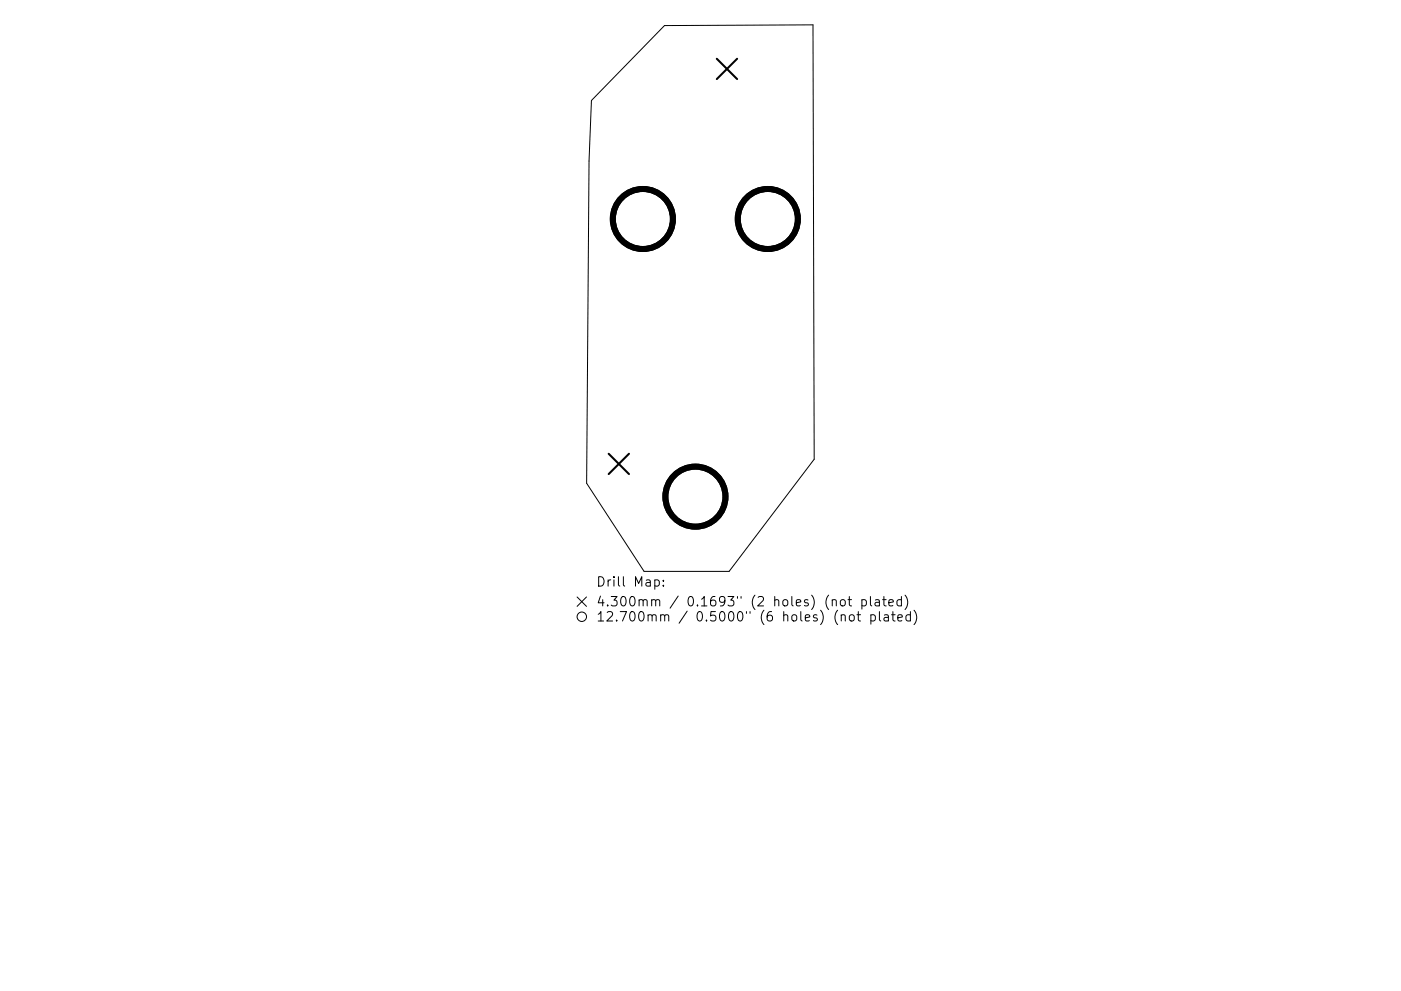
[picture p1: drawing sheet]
<svg xmlns="http://www.w3.org/2000/svg" width="297mm" height="210mm" viewBox="0 0 297 210" stroke-linecap="round" stroke-linejoin="round" font-family="sans-serif">
<defs><g id="words">
<g font-size="2.8">
<text x="126.4" y="124.5">Drill Map:</text>
<text x="126.4" y="128.7">4.300mm / 0.1693&quot; (2 holes) (not plated)</text>
<text x="126.4" y="131.9">12.700mm / 0.5000&quot; (6 holes) (not plated)</text>
</g>
</g></defs>
<g fill="none" stroke="#000" stroke-width=".21">
<path d="M140.9 5.4l31.5-.1 .2 92.1-18 23.8h-18l-12.2-18.7 .5-68.3 .5-12.9zM122.4 126.7l2 2M124.4 126.7l-2 2M138.8 123.1l.6-.1 .4 .4v.6l-.2 .3h-.8M140.6 124.2v.2M140.6 123.1v.2M176.5 127.4l.2-.2 .5 .1 .1 1.3M178.3 127.4l.2-.2a.54 .54 0 0 1 .7 .4v.6a.54 .54 0 0 1-.5 .4 .54 .54 0 0 1-.5-.4zM178.4 130.6a.5 .5 0 0 1 .8 .1v1.1M179.8 127.2h.7M180.1 126.6v1.7l.1 .2 .3 .1M180.3 130.5a.54 .54 0 0 1 .8 .3v.6a.54 .54 0 0 1-.5 .4 .54 .54 0 0 1-.5-.4v-.6z"/>
<path d="M181.7 130.4h.8M182 129.8v1.7l.1 .2 .4 .1M182.7 127.3l.6-.1 .4 .4v.6l-.2 .3h-.8M182.7 127.2v2M184.5 126.6v1.7l.3 .3M184.6 130.5l.6-.1 .4 .4v.6l-.2 .3h-.8M184.6 130.4v2M185.6 127.3h.8l.1 1.3M186.5 127.7l-.7 .1a.39 .39 0 0 0-.3 .4 .39 .39 0 0 0 .3 .4l.7-.1M186.5 129.8v1.7l.2 .3M187.1 127.2h.8M187.4 126.6v1.7l.1 .2 .4 .1"/>
<path d="M187.5 130.5h.8l.1 1.3M188.4 130.9l-.7 .1a.39 .39 0 0 0-.3 .4 .39 .39 0 0 0 .3 .4l.7-.1M188.5 127.9l.9-.2-.1-.4-.6-.1-.2 .3v1h.8M189 130.4h.8M189.3 129.8v1.7l.1 .2 .4 .1M190.4 131.1l.9-.2-.1-.4-.6-.1-.2 .3 .1 1h.7M191.1 127.3l-.6-.1-.3 .4v.6l.2 .3h.7M191.1 126.6v2M191.9 126.3a2.29 2.29 0 0 1 0 3M193 130.5l-.5-.1-.4 .4v.6l.2 .3h.7M193 129.8v2M193.8 129.5a2.29 2.29 0 0 1 0 3"/>
<circle cx="123.4" cy="130.9" r="1"/>
</g>
<path d="M152 12.5l4.3 4.3M156.3 12.5l-4.3 4.3M129 96.3l4.4 4.3M133.4 96.3l-4.4 4.3" fill="none" stroke="#000" stroke-width=".43"/>
<g fill="none" stroke="#000" stroke-width="1.3">
<circle cx="136.3" cy="46.5" r="6.4"/>
<circle cx="162.8" cy="46.5" r="6.4"/>
<circle cx="147.4" cy="105.4" r="6.4"/>
</g>
<use href="#words"/>
</svg>
